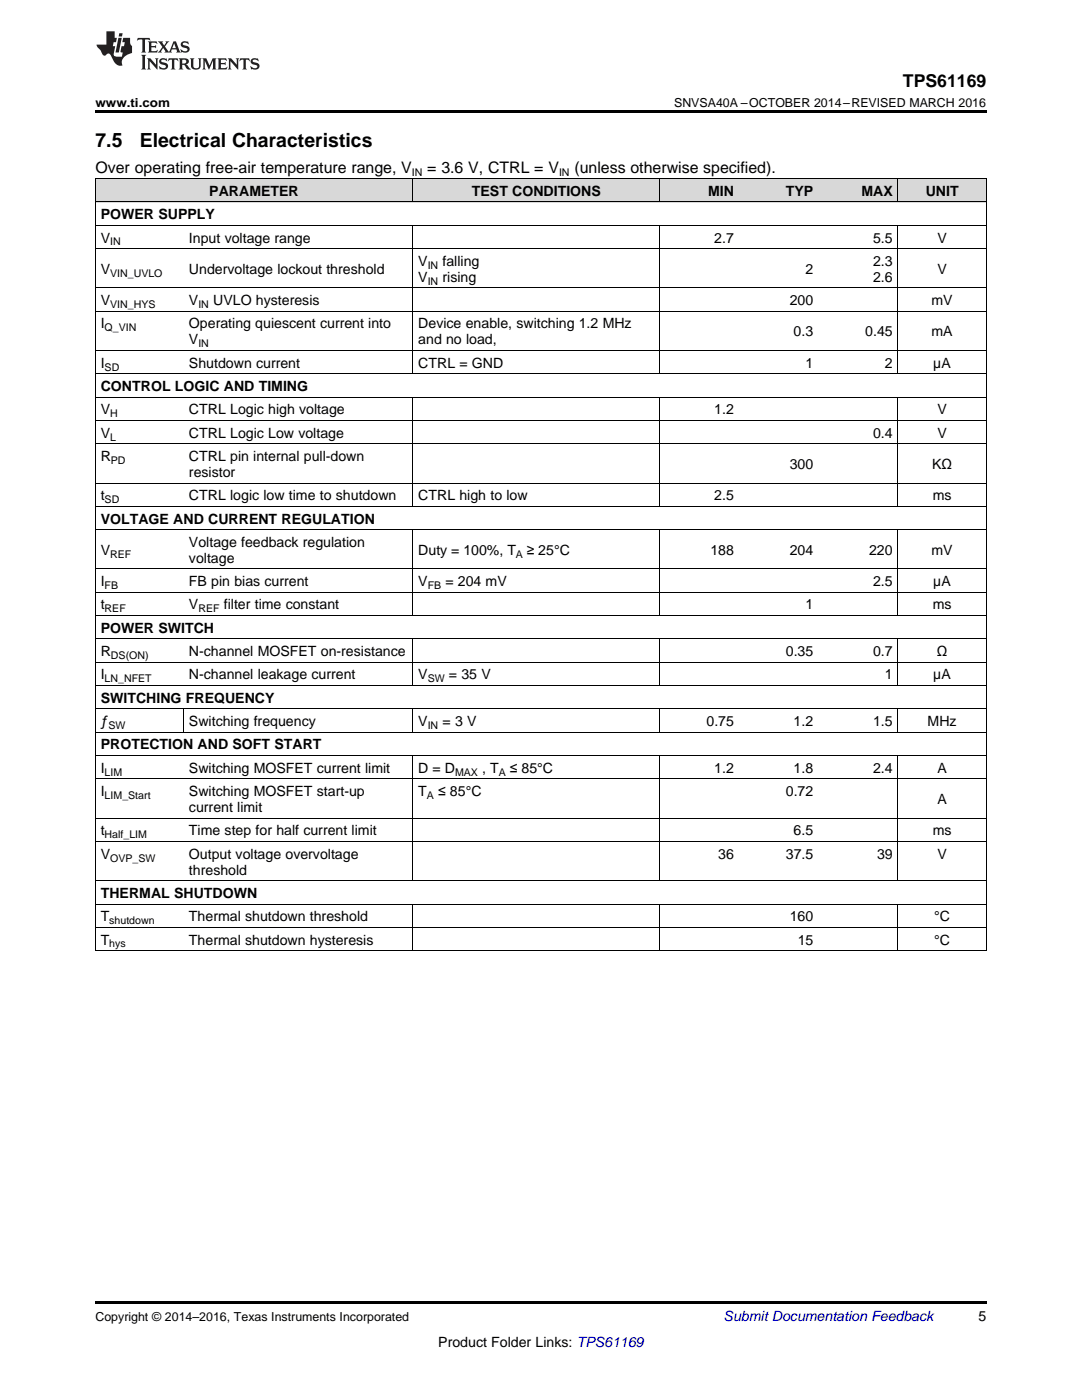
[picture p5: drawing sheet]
<svg xmlns="http://www.w3.org/2000/svg" width="216mm" height="279mm" viewBox="0 0 216 279" stroke-linecap="round" stroke-linejoin="round" font-family="sans-serif">
<defs><g id="words">
<g font-size="3.9">
<text x="19" y="29.3">7.5</text>
<text x="27.9" y="29.3">Electrical Characteristics</text>
</g>
<text font-size="3.5" x="180.2" y="17.3">TPS61169</text>
<g font-size="3.2">
<text x="19" y="34.4">Over operating free-air temperature range, V</text>
<text x="85.3" y="34.4">= 3.6 V, CTRL = V</text>
<text x="114.6" y="34.4">(unless otherwise specified).</text>
</g>
<g font-size="2.8">
<text x="41.8" y="39.1">PARAMETER</text>
<text x="94.2" y="39.1">TEST CONDITIONS</text>
<text x="141.3" y="39.1">MIN</text>
<text x="156.8" y="39.1">TYP</text>
<text x="171.9" y="39.1">MAX</text>
<text x="184.7" y="39.1">UNIT</text>
<text x="20.1" y="43.7">POWER SUPPLY</text>
<text x="20.1" y="48.4">V</text>
<text x="37.7" y="48.4">Input voltage range</text>
<text x="83.5" y="53.1">V</text>
<text x="88.3" y="53.1">falling</text>
<text x="142.5" y="48.4">2.7</text>
<text x="174.2" y="48.4">5.5</text>
<text x="174.2" y="53.1">2.3</text>
<text x="187" y="48.4">V</text>
<text x="20.1" y="54.6">V</text>
<text x="37.7" y="54.6">Undervoltage lockout threshold</text>
<text x="83.5" y="56.2">V</text>
<text x="88.3" y="56.2">rising</text>
<text x="160.7" y="54.6">2</text>
<text x="174.2" y="56.2">2.6</text>
<text x="187" y="54.6">V</text>
<text x="20.1" y="60.9">V</text>
<text x="20.1" y="65.5">I</text>
<text x="37.7" y="60.9">V</text>
<text x="37.7" y="65.5">Operating quiescent current into</text>
<text x="42.5" y="60.9">UVLO hysteresis</text>
<text x="83.5" y="65.5">Device enable, switching 1.2 MHz</text>
<text x="157.6" y="60.9">200</text>
<text x="185.9" y="60.9">mV</text>
<text x="37.7" y="68.7">V</text>
<text x="83.5" y="68.7">and no load,</text>
<text x="158.4" y="67.1">0.3</text>
<text x="172.6" y="67.1">0.45</text>
<text x="185.9" y="67.1">mA</text>
<text x="20.1" y="73.4">I</text>
<text x="37.7" y="73.4">Shutdown current</text>
<text x="83.5" y="73.4">CTRL = GND</text>
<text x="160.7" y="73.4">1</text>
<text x="176.6" y="73.4">2</text>
<text x="186.2" y="73.4">µA</text>
<text x="20.1" y="78">CONTROL LOGIC AND TIMING</text>
<text x="20.1" y="82.7">V</text>
<text x="37.7" y="82.7">CTRL Logic high voltage</text>
<text x="142.5" y="82.7">1.2</text>
<text x="187" y="82.7">V</text>
<text x="20.1" y="87.3">V</text>
<text x="37.7" y="87.3">CTRL Logic Low voltage</text>
<text x="174.2" y="87.3">0.4</text>
<text x="187" y="87.3">V</text>
<text x="20.1" y="92">R</text>
<text x="37.7" y="92">CTRL pin internal pull-down</text>
<text x="37.7" y="95.2">resistor</text>
<text x="157.6" y="93.6">300</text>
<text x="186" y="93.6">KΩ</text>
<text x="20.1" y="99.8">t</text>
<text x="37.7" y="99.8">CTRL logic low time to shutdown</text>
<text x="83.5" y="99.8">CTRL high to low</text>
<text x="142.5" y="99.8">2.5</text>
<text x="186.1" y="99.8">ms</text>
<text x="20.1" y="104.5">VOLTAGE AND CURRENT REGULATION</text>
<text x="20.1" y="110.7">V</text>
<text x="37.7" y="109.1">Voltage feedback regulation</text>
<text x="37.7" y="112.3">voltage</text>
<text x="83.5" y="110.7">Duty = 100%, T</text>
<text x="105.1" y="110.7">≥ 25°C</text>
<text x="141.7" y="110.7">188</text>
<text x="157.6" y="110.7">204</text>
<text x="173.4" y="110.7">220</text>
<text x="185.9" y="110.7">mV</text>
<text x="20.1" y="117">I</text>
<text x="37.7" y="117">FB pin bias current</text>
<text x="83.5" y="117">V</text>
<text x="88.9" y="117">= 204 mV</text>
<text x="174.2" y="117">2.5</text>
<text x="186.2" y="117">µA</text>
<text x="20.1" y="121.6">t</text>
<text x="37.7" y="121.6">V</text>
<text x="44.7" y="121.6">filter time constant</text>
<text x="160.7" y="121.6">1</text>
<text x="186.1" y="121.6">ms</text>
<text x="20.1" y="126.3">POWER SWITCH</text>
<text x="20.1" y="131">R</text>
<text x="37.7" y="131">N-channel MOSFET on-resistance</text>
<text x="156.8" y="131">0.35</text>
<text x="174.2" y="131">0.7</text>
<text x="186.9" y="131">Ω</text>
<text x="20.1" y="135.6">I</text>
<text x="37.7" y="135.6">N-channel leakage current</text>
<text x="83.5" y="135.6">V</text>
<text x="89.6" y="135.6">= 35 V</text>
<text x="176.6" y="135.6">1</text>
<text x="186.2" y="135.6">µA</text>
<text x="20.1" y="140.3">SWITCHING FREQUENCY</text>
<text x="20.1" y="144.9">ƒ</text>
<text x="20.1" y="149.6">PROTECTION AND SOFT START</text>
<text x="37.7" y="144.9">Switching frequency</text>
<text x="83.5" y="144.9">V</text>
<text x="88.3" y="144.9">= 3 V</text>
<text x="141" y="144.9">0.75</text>
<text x="158.4" y="144.9">1.2</text>
<text x="174.2" y="144.9">1.5</text>
<text x="185.1" y="144.9">MHz</text>
<text x="20.1" y="154.2">I</text>
<text x="37.7" y="154.2">Switching MOSFET current limit</text>
<text x="83.5" y="154.2">D = D</text>
<text x="96.2" y="154.2">, T</text>
<text x="101.7" y="154.2">≤ 85°C</text>
<text x="142.5" y="154.2">1.2</text>
<text x="158.4" y="154.2">1.8</text>
<text x="174.2" y="154.2">2.4</text>
<text x="187" y="154.2">A</text>
<text x="20.1" y="158.9">I</text>
<text x="37.7" y="158.9">Switching MOSFET start-up</text>
<text x="83.5" y="158.9">T</text>
<text x="87.4" y="158.9">≤ 85°C</text>
<text x="156.8" y="158.9">0.72</text>
<text x="187" y="160.5">A</text>
<text x="20.1" y="166.7">t</text>
<text x="37.7" y="162.1">current limit</text>
<text x="37.7" y="166.7">Time step for half current limit</text>
<text x="158.4" y="166.7">6.5</text>
<text x="186.1" y="166.7">ms</text>
<text x="20.1" y="171.4">V</text>
<text x="37.7" y="171.4">Output voltage overvoltage</text>
<text x="143.3" y="171.4">36</text>
<text x="156.8" y="171.4">37.5</text>
<text x="175" y="171.4">39</text>
<text x="187" y="171.4">V</text>
<text x="20.1" y="179.2">THERMAL SHUTDOWN</text>
<text x="37.7" y="174.6">threshold</text>
<text x="20.1" y="183.9">T</text>
<text x="37.7" y="183.9">Thermal shutdown threshold</text>
<text x="157.6" y="183.9">160</text>
<text x="186.4" y="183.9">°C</text>
<text x="20.1" y="188.5">T</text>
<text x="37.7" y="188.5">Thermal shutdown hysteresis</text>
<text x="159.2" y="188.5">15</text>
<text x="186.4" y="188.5">°C</text>
<text x="195.3" y="263.6">5</text>
<text x="87.5" y="268.9">Product Folder Links: TPS61169</text>
</g>
<text font-size="2.8" fill="#0000c8" x="144.4" y="263.6">Submit Documentation Feedback</text>
<g font-size="2.5">
<text x="19" y="21.4">www.ti.com</text>
<text x="134.5" y="21.4">SNVSA40A –OCTOBER 2014–REVISED MARCH 2016</text>
<text x="19" y="263.6">Copyright © 2014–2016, Texas Instruments Incorporated</text>
</g>
<g font-size="2.1">
<text x="82.2" y="35.1">IN</text>
<text x="111.5" y="35.1">IN</text>
<text x="22" y="49">IN</text>
<text x="85.3" y="53.6">IN</text>
<text x="22" y="55.2">VIN_UVLO</text>
<text x="85.3" y="56.8">IN</text>
<text x="22" y="61.5">VIN_HYS</text>
<text x="39.6" y="61.5">IN</text>
<text x="20.9" y="66.1">Q_VIN</text>
<text x="39.6" y="69.3">IN</text>
<text x="20.9" y="73.9">SD</text>
<text x="22" y="83.3">H</text>
<text x="22" y="87.9">L</text>
<text x="22.1" y="92.6">PD</text>
<text x="20.9" y="100.4">SD</text>
<text x="22" y="111.3">REF</text>
<text x="102.9" y="111.3">A</text>
<text x="20.9" y="117.5">FB</text>
<text x="85.3" y="117.5">FB</text>
<text x="20.9" y="122.2">REF</text>
<text x="39.6" y="122.2">REF</text>
<text x="22.1" y="131.5">DS(ON)</text>
<text x="20.9" y="136.2">LN_NFET</text>
<text x="85.3" y="136.2">SW</text>
<text x="21.7" y="145.5">SW</text>
<text x="85.3" y="145.5">IN</text>
<text x="20.9" y="154.8">LIM</text>
<text x="90.8" y="154.8">MAX</text>
<text x="99.5" y="154.8">A</text>
<text x="20.9" y="159.5">LIM_Start</text>
<text x="85.2" y="159.5">A</text>
<text x="20.9" y="167.3">Half_LIM</text>
<text x="22" y="171.9">OVP_SW</text>
<text x="21.8" y="184.4">shutdown</text>
<text x="21.8" y="189.1">hys</text>
</g>
</g></defs>
<g fill="#d8d8d8">
<path d="M19 35.7h17.7v4.7h-17.7z"/>
<path d="M36.7 35.7h45.7v4.7h-45.7z"/>
<path d="M82.4 35.7h49.3v4.7h-49.3z"/>
<path d="M131.7 35.7h15.8v4.7h-15.8z"/>
<path d="M147.5 35.7h15.9v4.7h-15.9z"/>
<path d="M163.4 35.7h15.8v4.7h-15.8z"/>
<path d="M179.2 35.7h17.6v4.7h-17.6z"/>
</g>
<path d="M19 22h177.8v.5h-177.8zM19 189.8h.2zM82.3 189.8h.1zM131.6 189.8h.1zM147.4 189.8h.1zM163.3 189.8h.1zM179.1 189.8h.1zM196.7 189.8h.1zM19 259.7h177.8v.5h-177.8z" fill="#000"/>
<g fill="none" stroke="#000" stroke-width=".2">
<path d="M19 35.6h177.8M19.1 35.7v154.1M82.4 35.7v4.7M131.6 35.7v4.7M179.2 35.7v4.7M196.8 35.7v154.1M19 57.4h177.8M19 49.6h177.8M19 45h177.8M19 40.3h177.8M82.4 45v29.6M131.6 45v29.6"/>
<path d="M179.2 45v29.6M19 79.3h177.8M19 74.6h177.8M19 69.9h177.8M19 62.1h177.8M82.4 79.3v21.8M131.6 79.3v21.8M179.2 79.3v21.8M19 96.4h177.8M19 88.6h177.8M19 83.9h177.8M19 118.2h177.8"/>
<path d="M19 113.5h177.8M19 105.7h177.8M19 101.1h177.8M82.4 105.7v17.2M131.6 105.7v17.2M179.2 105.7v17.2M19 136.8h177.8M19 132.2h177.8M19 127.5h177.8M19 122.9h177.8M82.4 127.5v9.4M131.6 127.5v9.4"/>
<path d="M179.2 127.5v9.4M19 155.5h177.8M19 150.8h177.8M19 146.1h177.8M19 141.5h177.8M36.6 141.5v4.7M82.4 141.5v4.7M82.4 150.8v25M131.6 141.5v4.7M131.6 150.8v25M179.2 141.5v4.7M179.2 150.8v25"/>
<path d="M19 175.8h177.8M19 167.9h177.8M19 163.3h177.8M19 189.7h177.8M19 185.1h177.8M19 180.4h177.8M82.4 180.4v9.4M131.6 180.4v9.4M179.2 180.4v9.4"/>
</g>
<g fill="#231f20">
<path d="M27.5 7.6l-.1 .5 .4-.2h.6v.1v2.1l-.2 .4h1l-.3-.4v-2.1l.1-.1h.5l.5 .2-.2-.5zM29.5 8.3l.2 .3v1.5l-.2 .4h1.8l.2-.6a1.04 1.04 0 0 1-1.3 .2v-.7h.6l.3 .2v-.6l-.3 .2h-.6v-.6l.8-.1 .4 .3-.2-.5zM31.5 8.3l.9 1.1-.9 1.1h.8l-.2-.2 .5-.7 .4 .7-.2 .2h1.5l-.1-.2 .1-.4h.9l.1 .4-.2 .2h1l-.3-.3-.7-1.9h-.5l-.9 2-.8-1 .9-1h-.8l.1 .3-.3 .5-.4-.6 .2-.2zM34.7 8.6l.4 1h-.7zM36.3 8.4a.63 .63 0 0 0-.2 .7 .63 .63 0 0 0 .6 .4l.6 .2 .1 .2a.75 .75 0 0 1-.7 .4 .75 .75 0 0 1-.6-.5l.1 .7 .1-.1a1.11 1.11 0 0 0 1.5-.6 1.13 1.13 0 0 0-1.2-.8l-.1-.4a1.04 1.04 0 0 1 1.2 .2l-.2-.5-.1 .1-.5-.2zM28.2 10.9l.2 .4v2.2l-.2 .4h1l-.3-.4v-2.2l.3-.4zM29.3 11.6l.3 .4v1.5l-.3 .4h.8l-.2-.4v-1.3l1.5 1.7v-1.9l.2-.4h-.7l.2 .4v.9l-1.1-1.3zM32 11.8a.62 .62 0 0 0-.2 .7 .62 .62 0 0 0 .6 .4l.6 .1 .1 .3a.76 .76 0 0 1-.7 .3 .76 .76 0 0 1-.6-.4l.1 .7 .1-.1a1.11 1.11 0 0 0 1.5-.6 1.13 1.13 0 0 0-1.2-.8l-.1-.4a1.04 1.04 0 0 1 1.2 .2l-.2-.6-.1 .1-.5-.1zM33.7 11.6l-.2 .6a.61 .61 0 0 1 .8-.3v1.6l-.2 .4h.9l-.2-.4v-1.6a.63 .63 0 0 1 .8 .3l-.2-.6zM35.6 11.6l.3 .4v1.5l-.3 .4h1l-.2-.2v-.8l.5 .2a.76 .76 0 0 0 1.2 .7l-1-1a.58 .58 0 0 0 .6-.5 .58 .58 0 0 0-.5-.6zM36.4 11.9h.1a.45 .45 0 0 1 .5 .1 .45 .45 0 0 1 .1 .5l-.7 .2zM37.9 11.6l.2 .2a2.17 2.17 0 0 0 .3 1.9 .99 .99 0 0 0 1.6-.6v-1.1l.2-.4h-.7l.2 .2a1.92 1.92 0 0 1-.2 1.8 .6 .6 0 0 1-.9-.5v-1.1l.2-.4zM40.4 11.6l.2 .4v1.5l-.2 .4h.7l-.2-.4v-1.4l.8 1.8 .8-1.8v1.4l-.2 .4h.9l-.2-.4v-1.5l.2-.4h-.8l-.6 1.5-.6-1.5zM43.4 11.6l.2 .4v1.5l-.2 .4h1.8l.2-.6a1.04 1.04 0 0 1-1.3 .1v-.6h.5l.4 .2v-.6l-.4 .2h-.5v-.7h.8l.3 .3-.1-.6zM45.5 11.6l.2 .4v1.5l-.2 .4h.7l-.2-.4v-1.3l1.5 1.7v-1.9l.2-.4h-.7l.2 .4v.9l-1.1-1.3zM47.9 11.6l-.1 .6a.61 .61 0 0 1 .8-.3v1.6l-.3 .4h1l-.3-.4 .1-1.6a.63 .63 0 0 1 .7 .3l-.1-.6zM50.2 11.8a.62 .62 0 0 0-.2 .7 .62 .62 0 0 0 .6 .4l.6 .1 .2 .3a.76 .76 0 0 1-.8 .3 .76 .76 0 0 1-.6-.4l.1 .7 .2-.1a1.11 1.11 0 0 0 1.5-.6 1.13 1.13 0 0 0-1.3-.8l-.1-.4a1.04 1.04 0 0 1 1.2 .2l-.1-.6-.2 .1-.5-.1z"/>
<path d="M21.2 6.3v2.6h-1.9l.1 .4 .7 .9a.91 .91 0 0 0 1 .8 .56 .56 0 0 1 .5-.3 .56 .56 0 0 1 .5 .3l.4 .8a1.53 1.53 0 0 0 1.9 1.2 1.54 1.54 0 0 1 1-2.1l.9-.3v-1.4a1.52 1.52 0 0 1-.3-1.6h-1.4l-.2 .8h.5l-.2 .8h-.4l-.2 1v.2l.4 .1-.2 .8a1.93 1.93 0 0 1-1.6-.3l.3-1.8h-.5l.2-.8h.4l.2-.8h-.4v-1.3zM23.6 7.6l-.6 2.9h.7l.6-2.9zM23.8 6.6l-.1 .7h.6l.2-.7z"/>
</g>
<use href="#words"/>
</svg>
